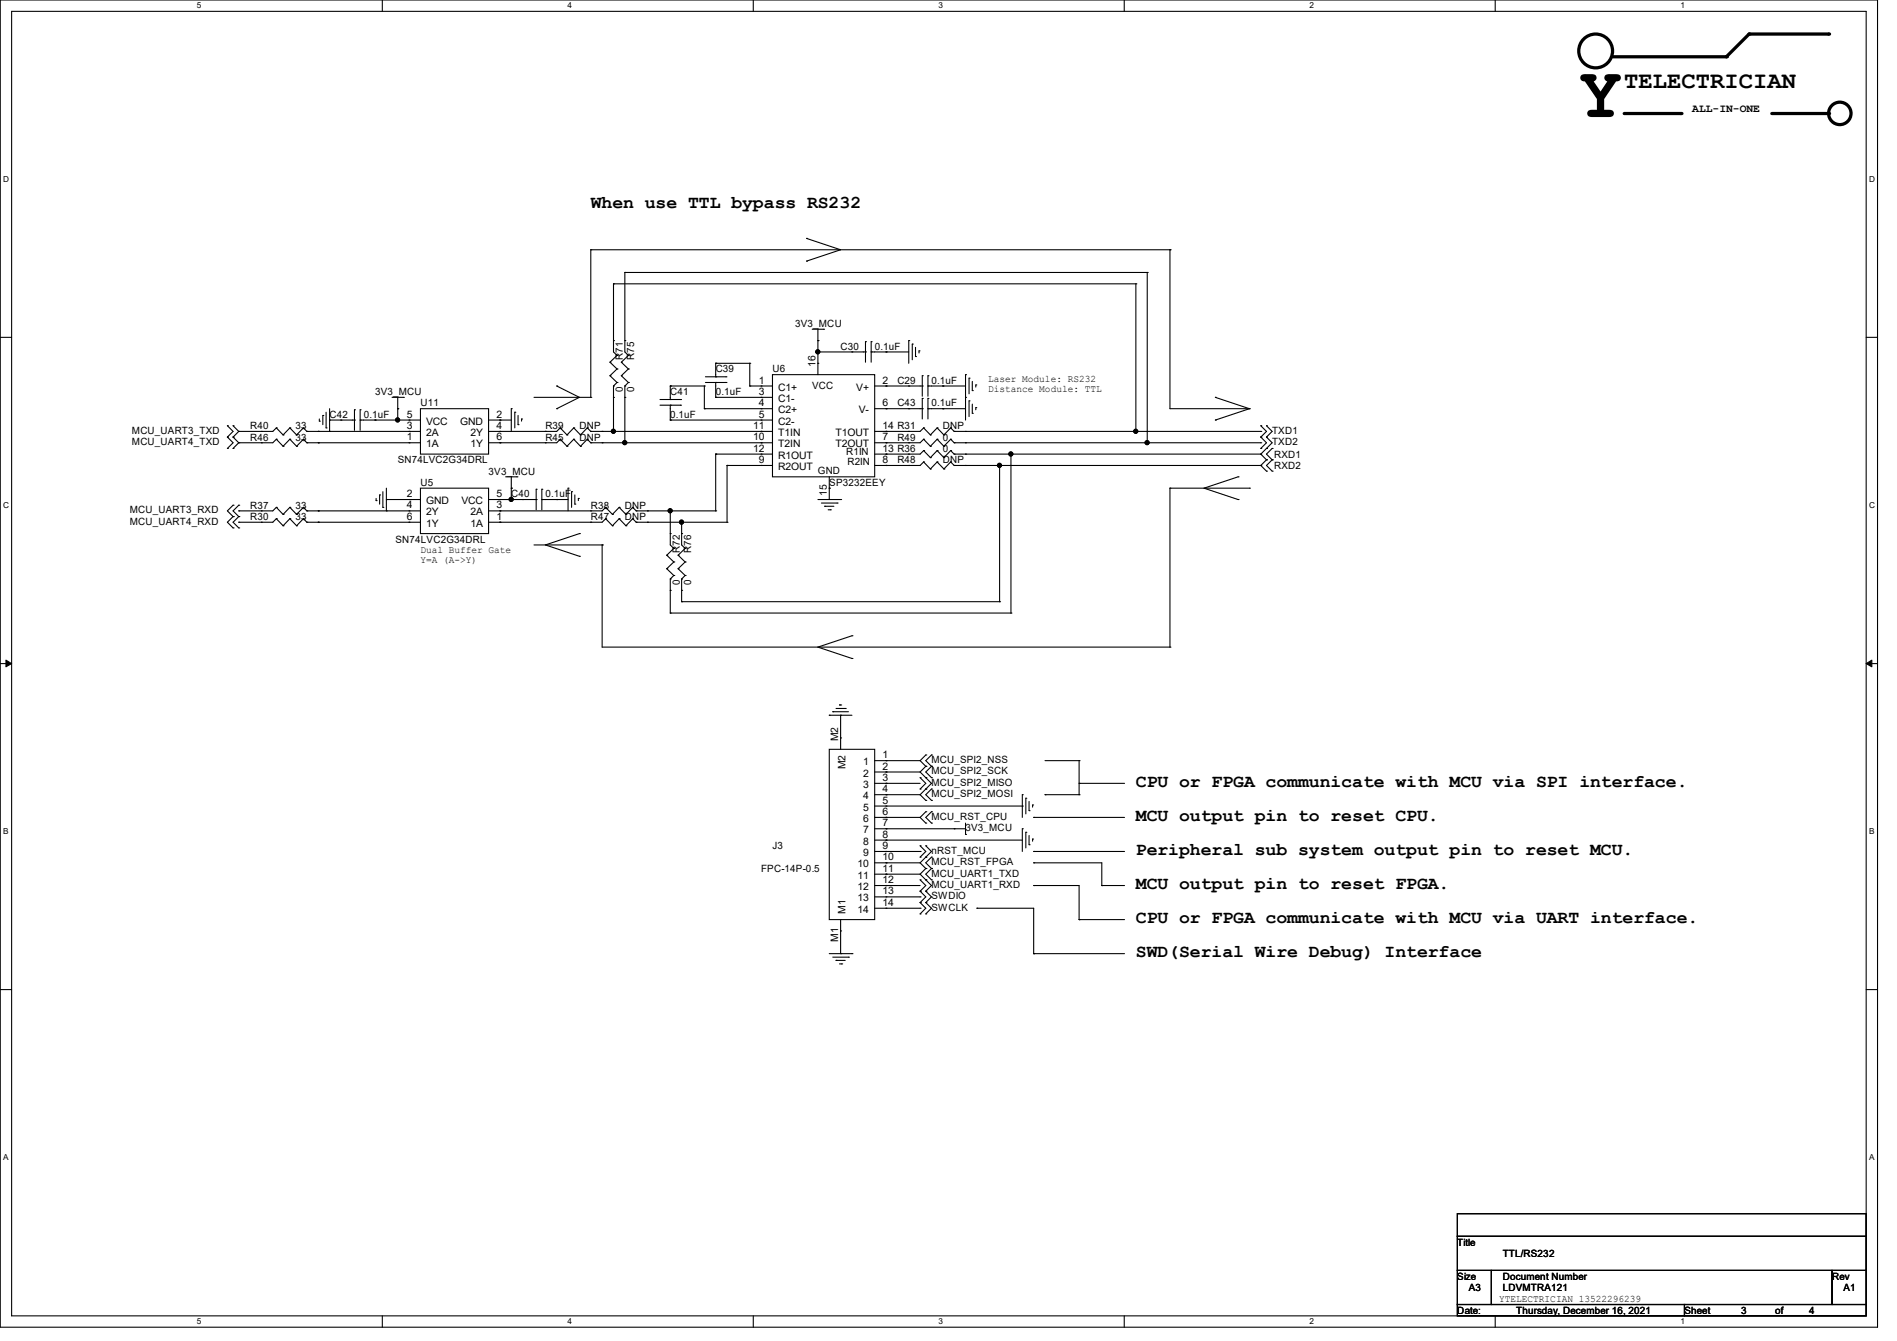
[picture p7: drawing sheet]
<svg xmlns="http://www.w3.org/2000/svg" width="297mm" height="210mm" viewBox="0 0 297 210" stroke-linecap="round" stroke-linejoin="round" font-family="sans-serif">
<defs><g id="words">
<text font-size="11.3" x="247.2" y="18.3">Y</text>
<text font-size="3.7" x="254.3" y="13.8">TELECTRICIAN</text>
<g font-size="2.8">
<text x="92.5" y="32.6">When use TTL bypass RS232</text>
<text x="177.8" y="123.3">CPU or FPGA communicate with MCU via SPI interface.</text>
<text x="177.8" y="128.6">MCU output pin to reset CPU.</text>
<text x="177.8" y="133.9">Peripheral sub system output pin to reset MCU.</text>
<text x="177.8" y="139.3">MCU output pin to reset FPGA.</text>
<text x="177.8" y="144.6">CPU or FPGA communicate with MCU via UART interface.</text>
<text x="177.8" y="149.9">SWD(Serial Wire Debug) Interface</text>
</g>
<text font-size="1.8" x="265" y="17.5">ALL-IN-ONE</text>
<g font-size="1.6">
<text x="124.5" y="51.2">3V3_MCU</text>
<text x="97.5" y="56.3" transform="rotate(-90 97.5 56.3)">R71</text>
<text x="99.3" y="56.3" transform="rotate(-90 99.3 56.3)">R75</text>
<text x="112.1" y="58.3">C39</text>
<text x="120.9" y="58.3">U6</text>
<text x="127.7" y="57.4" transform="rotate(-90 127.7 57.4)">16</text>
<text x="131.6" y="54.8">C30</text>
<text x="137" y="54.8">0.1uF</text>
<text x="154.7" y="59.9">Laser Module: RS232</text>
<text x="51.6" y="65.4">C42</text>
<text x="56.9" y="65.4">0.1uF</text>
<text x="58.7" y="61.9">3V3_MCU</text>
<text x="63.7" y="65.4">5</text>
<text x="65.8" y="63.7">U11</text>
<text x="77.7" y="65.4">2</text>
<text x="97.5" y="61.3" transform="rotate(-90 97.5 61.3)">0</text>
<text x="99.3" y="61.3" transform="rotate(-90 99.3 61.3)">0</text>
<text x="104.9" y="61.9">C41</text>
<text x="104.9" y="65.4">0.1uF</text>
<text x="112.1" y="61.9">0.1uF</text>
<text x="118.8" y="60.1">1</text>
<text x="118.8" y="61.9">3</text>
<text x="118.8" y="63.6">4</text>
<text x="118.8" y="65.4">5</text>
<text x="121.8" y="61.2">C1+</text>
<text x="121.8" y="63">C1-</text>
<text x="121.8" y="64.7">C2+</text>
<text x="127.2" y="61">VCC</text>
<text x="134.1" y="61.2">V+</text>
<text x="134.5" y="64.7">V-</text>
<text x="138.2" y="60.1">2</text>
<text x="138.2" y="63.6">6</text>
<text x="140.5" y="63.7">C43</text>
<text x="140.5" y="60.1">C29</text>
<text x="145.8" y="63.7">0.1uF</text>
<text x="145.8" y="60.1">0.1uF</text>
<text x="154.7" y="61.5">Distance Module: TTL</text>
<text x="20.7" y="67.9">MCU_UART3_TXD</text>
<text x="20.7" y="69.7">MCU_UART4_TXD</text>
<text x="39.2" y="69">R46</text>
<text x="39.2" y="67.2">R40</text>
<text x="46.3" y="69">33</text>
<text x="46.3" y="67.2">33</text>
<text x="63.7" y="69">1</text>
<text x="63.7" y="67.2">3</text>
<text x="66.7" y="70.1">1A</text>
<text x="66.7" y="68.3">2A</text>
<text x="66.7" y="66.5">VCC</text>
<text x="72.1" y="66.5">GND</text>
<text x="73.7" y="70.1">1Y</text>
<text x="73.7" y="68.3">2Y</text>
<text x="77.7" y="69">6</text>
<text x="77.7" y="67.2">4</text>
<text x="85.4" y="69">R45</text>
<text x="85.4" y="67.2">R39</text>
<text x="90.7" y="69">DNP</text>
<text x="90.7" y="67.2">DNP</text>
<text x="117.9" y="70.7">12</text>
<text x="117.9" y="67.2">11</text>
<text x="117.9" y="69">10</text>
<text x="121.8" y="66.5">C2-</text>
<text x="121.8" y="71.8">R1OUT</text>
<text x="121.8" y="68.3">T1IN</text>
<text x="121.8" y="70.1">T2IN</text>
<text x="130.8" y="70.1">T2OUT</text>
<text x="130.8" y="68.3">T1OUT</text>
<text x="132.5" y="71.3">R1IN</text>
<text x="138.2" y="69">7</text>
<text x="138.2" y="67.2">14 R31</text>
<text x="138.2" y="70.7">13 R36</text>
<text x="140.5" y="69">R49</text>
<text x="147.6" y="70.8">0</text>
<text x="147.6" y="69">0</text>
<text x="147.6" y="67.2">DNP</text>
<text x="199.2" y="67.9">TXD1</text>
<text x="199.2" y="69.7">TXD2</text>
<text x="199.5" y="71.7">RXD1</text>
<text x="62.3" y="72.6">SN74LVC2G34DRL</text>
<text x="63.7" y="77.9">2</text>
<text x="65.8" y="76.1">U5</text>
<text x="76.5" y="74.3">3V3_MCU</text>
<text x="77.7" y="77.9">5</text>
<text x="80.1" y="77.9">C40</text>
<text x="85.4" y="77.9">0.1uF</text>
<text x="118.8" y="72.5">9</text>
<text x="121.8" y="73.6">R2OUT</text>
<text x="128.1" y="74.2">GND</text>
<text x="129.5" y="77.7" transform="rotate(-90 129.5 77.7)">15</text>
<text x="129.8" y="76.1">SP3232EEY</text>
<text x="132.7" y="72.9">R2IN</text>
<text x="138.2" y="72.5">8</text>
<text x="140.5" y="72.6">R48</text>
<text x="147.6" y="72.6">DNP</text>
<text x="199.5" y="73.4">RXD2</text>
<text x="20.3" y="80.4">MCU_UART3_RXD</text>
<text x="20.3" y="82.2">MCU_UART4_RXD</text>
<text x="39.2" y="81.4">R30</text>
<text x="39.2" y="79.7">R37</text>
<text x="46.3" y="81.4">33</text>
<text x="46.3" y="79.7">33</text>
<text x="63.7" y="81.4">6</text>
<text x="63.7" y="79.6">4</text>
<text x="66.7" y="79">GND</text>
<text x="66.7" y="82.5">1Y</text>
<text x="66.7" y="80.7">2Y</text>
<text x="72.3" y="79">VCC</text>
<text x="73.7" y="82.5">1A</text>
<text x="73.7" y="80.7">2A</text>
<text x="77.7" y="81.4">1</text>
<text x="77.7" y="79.6">3</text>
<text x="92.5" y="79.7">R38</text>
<text x="92.5" y="81.4">R47</text>
<text x="97.8" y="79.7">DNP</text>
<text x="97.8" y="81.4">DNP</text>
<text x="61.9" y="85">SN74LVC2G34DRL</text>
<text x="65.8" y="86.6">Dual Buffer Gate</text>
<text x="65.8" y="88.1">Y=A (A-&gt;Y)</text>
<text x="106.4" y="86.6" transform="rotate(-90 106.4 86.6)">R72</text>
<text x="108.2" y="86.6" transform="rotate(-90 108.2 86.6)">R76</text>
<text x="106.4" y="91.6" transform="rotate(-90 106.4 91.6)">0</text>
<text x="108.2" y="91.6" transform="rotate(-90 108.2 91.6)">0</text>
<text x="131.2" y="116.1" transform="rotate(-90 131.2 116.1)">M2</text>
<text x="135.2" y="119.8">1</text>
<text x="138.2" y="118.7">1</text>
<text x="145.8" y="119.5">MCU_SPI2_NSS</text>
<text x="132.4" y="120.5" transform="rotate(-90 132.4 120.5)">M2</text>
<text x="135.2" y="121.6">2</text>
<text x="135.2" y="123.4">3</text>
<text x="135.2" y="125.2">4</text>
<text x="138.2" y="120.5">2</text>
<text x="138.2" y="122.3">3</text>
<text x="138.2" y="124.1">4</text>
<text x="138.2" y="125.9">5</text>
<text x="145.8" y="124.8">MCU_SPI2_MOSI</text>
<text x="145.8" y="123.1">MCU_SPI2_MISO</text>
<text x="145.8" y="121.3">MCU_SPI2_SCK</text>
<text x="135.2" y="127">5</text>
<text x="135.2" y="128.7">6</text>
<text x="135.2" y="130.5">7</text>
<text x="138.2" y="127.6">6</text>
<text x="138.2" y="129.4">7</text>
<text x="138.2" y="131.2">8</text>
<text x="145.8" y="128.4">MCU_RST_CPU</text>
<text x="151.2" y="130.2">3V3_MCU</text>
<text x="119.2" y="136.6">FPC-14P-0.5</text>
<text x="120.9" y="133">J3</text>
<text x="134.3" y="135.9">10</text>
<text x="134.3" y="137.6">11</text>
<text x="135.2" y="132.3">8</text>
<text x="135.2" y="134.1">9</text>
<text x="138.2" y="133">9</text>
<text x="138.2" y="134.8">10</text>
<text x="138.2" y="136.5">11</text>
<text x="145.8" y="137.3">MCU_UART1_TXD</text>
<text x="145.8" y="135.5">MCU_RST_FPGA</text>
<text x="145.8" y="133.7">nRST_MCU</text>
<text x="132.4" y="143.1" transform="rotate(-90 132.4 143.1)">M1</text>
<text x="134.3" y="139.4">12</text>
<text x="134.3" y="141.2">13</text>
<text x="134.3" y="143">14</text>
<text x="138.2" y="138.3">12</text>
<text x="138.2" y="140.1">13</text>
<text x="138.2" y="141.9">14</text>
<text x="145.8" y="142.6">SWCLK</text>
<text x="145.8" y="140.8">SWDIO</text>
<text x="145.8" y="139.1">MCU_UART1_RXD</text>
<text x="131.2" y="147.5" transform="rotate(-90 131.2 147.5)">M1</text>
<text x="228.2" y="195.1">Title</text>
<text x="235.3" y="196.8">TTL/RS232</text>
<text x="228.2" y="200.4">Size</text>
<text x="229.9" y="202.2">A3</text>
<text x="234.7" y="203.9">YTELECTRICIAN 13522296239</text>
<text x="235.3" y="200.4">Document Number</text>
<text x="235.3" y="202.2">LDVMTRA121</text>
<text x="286.8" y="200.4">Rev</text>
<text x="288.6" y="202.2">A1</text>
<text x="228.2" y="205.7">Date:</text>
<text x="237.4" y="205.7">Thursday, December 16, 2021</text>
<text x="263.7" y="205.7">Sheet</text>
<text x="272.6" y="205.7">3</text>
<text x="278" y="205.7">of</text>
<text x="283.3" y="205.7">4</text>
</g>
<g font-size="1.3">
<text x="30.8" y="1.3">5</text>
<text x="88.9" y="1.3">4</text>
<text x="146.9" y="1.3">3</text>
<text x="205" y="1.3">2</text>
<text x="263.1" y="1.3">1</text>
<text x=".5" y="28.4">D</text>
<text x="292.7" y="28.4">D</text>
<text x=".5" y="79.5">C</text>
<text x="292.7" y="79.5">C</text>
<text x=".5" y="130.6">B</text>
<text x="292.7" y="130.6">B</text>
<text x=".5" y="181.7">A</text>
<text x="292.7" y="181.7">A</text>
<text x="30.8" y="207.4">5</text>
<text x="88.9" y="207.4">4</text>
<text x="146.9" y="207.4">3</text>
<text x="205" y="207.4">2</text>
<text x="263.1" y="207.4">1</text>
</g>
</g></defs>
<path d="M0 0h294v207.9h-294zM1.8 1.8h290.4v204.3h-290.4z" fill="none" stroke="#000" stroke-width=".17"/>
<g fill="#fff">
<path d="M30.8 .2h.7v1.4h-.7z"/>
<path d="M30.8 206.2h.7v1.4h-.7z"/>
</g>
<path d="M59.9 0v1.8M59.9 206.1v1.8" fill="none" stroke="#000" stroke-width=".17"/>
<g fill="#fff">
<path d="M88.9 .2h.6v1.4h-.6z"/>
<path d="M88.9 206.2h.6v1.4h-.6z"/>
</g>
<path d="M117.9 0v1.8M117.9 206.1v1.8" fill="none" stroke="#000" stroke-width=".17"/>
<g fill="#fff">
<path d="M146.9 .2h.7v1.4h-.7z"/>
<path d="M146.9 206.2h.7v1.4h-.7z"/>
</g>
<path d="M176 0v1.8M176 206.1v1.8" fill="none" stroke="#000" stroke-width=".17"/>
<g fill="#fff">
<path d="M205 .2h.7v1.4h-.7z"/>
<path d="M205 206.2h.7v1.4h-.7z"/>
</g>
<path d="M234.1 0v1.8M234.1 206.1v1.8" fill="none" stroke="#000" stroke-width=".17"/>
<g fill="#fff">
<path d="M263.1 .2h.7v1.4h-.7z"/>
<path d="M263.1 206.2h.7v1.4h-.7z"/>
<path d="M.5 27.3h.9v1.4h-.9z"/>
<path d="M292.7 27.3h.8v1.4h-.8z"/>
<path d="M.5 78.4h.9v1.4h-.9z"/>
<path d="M292.7 78.4h.8v1.4h-.8z"/>
</g>
<path d="M0 52.8h1.8M292.2 52.8h1.8" fill="none" stroke="#000" stroke-width=".17"/>
<g fill="#fff">
<path d="M.5 129.5h.8v1.4h-.8z"/>
<path d="M292.7 129.5h.8v1.4h-.8z"/>
</g>
<path d="M0 103.9h1.8M292.2 103.9h1.8" fill="none" stroke="#000" stroke-width=".17"/>
<path d="M.9 103.4l.9 .5-.9 .5zM292.2 103.9l.9-.5v1z" fill="#000" stroke="#000" stroke-width=".16"/>
<g fill="#fff">
<path d="M.5 180.5h.8v1.4h-.8z"/>
<path d="M292.7 180.5h.8v1.4h-.8z"/>
</g>
<g fill="none" stroke="#000" stroke-width=".17">
<path d="M92.5 39.1h.1M92.5 39.1v23.1M92.5 39.1h90.7M126.3 37.3h.1M126.3 37.3l5.3 1.8-5.3 1.8M183.2 39.1h.1M183.2 39.1v24.9h12.4M95.5 56.7h.1M95.5 58.8h.1M95.5 56.7l1.1 1.1M95.5 58.8l1.1 1.1M96.1 53.3h.1"/>
<path d="M96.1 44.4h.1M96.1 44.4v10.7l.5 .6M96.1 44.4h81.7M96.6 55.7h.1M96.6 57.8h.1M96.6 59.9h.1M96.6 55.7l-1.1 1M96.6 57.8l-1.1 1M96.6 59.9l-.5 .6M97.3 56.7h.1M97.3 58.8h.1M97.3 56.7l1.1 1.1"/>
<path d="M97.3 58.8l1.1 1.1M97.8 53.3h.1M97.8 42.7h.1M97.8 42.7v12.4l.6 .6M97.8 42.7h81.8M98.4 55.7h.1M98.4 57.8h.1M98.4 59.9h.1M98.4 55.7l-1.1 1M98.4 57.8l-1.1 1M98.4 59.9l-.6 .6M110.4 59.9h3.3"/>
<path d="M110.4 59h3.3M112.1 59h.1M112.1 59.9h.1M112.1 56.9h.1M112.1 56.9v2.1M112.1 59.9v2.3M112.1 56.9h5.3M113.7 59.9h.1M113.7 59h.1M117.4 56.9h.1M117.4 56.9v3.6M120.9 58.7h16v16h-16z"/>
<path d="M126.3 40.9h.1M127.2 51.6h1.7M128.1 53.3h.1M128.1 56.9h.1M128.1 55.1h.1M128.1 51.6v7.1M128.1 55.1h7.4M128.9 51.6h.1M133.4 55.1h.1M135.5 55.1h.1M135.5 53.5h.1M135.5 53.5v3.2"/>
<path d="M136.4 53.5h.1M136.4 55.1h.1M136.4 55.1h5.9M136.4 53.5v3.2M138.7 55.1h.1M142.3 53.3h.1M142.3 53.3v3.6M142.8 53.9h.1M142.8 53.9v2.4M143.3 55.8h.1M143.3 54.4v1.4M143.9 54.9h.1"/>
<path d="M143.9 54.9v.4M144.4 58.8h.1M144.4 58.8v3.3M145.3 58.8h.1M145.3 58.8v3.3M151.2 58.7h.1M151.2 58.7v7.1M151.7 59.2h.1M151.7 59.2v2.5M152.2 59.7v1.5M177.8 44.4h.1M177.8 44.4v23.2"/>
<path d="M179.6 42.7h.1M179.6 42.7v26.6M35.6 66.7h.1M35.6 68.5h.1M35.6 70.2h.1M35.6 66.7l.9 .9-.9 .9M35.6 68.5l.9 .8-.9 .9M36.5 68.5h.1M36.5 66.7h.1M36.5 70.2h.1M36.5 79.1h.1M36.5 66.7l.9 .9"/>
<path d="M36.5 68.5l.9 .8M36.5 79.1l-.9 .9 .9 .9M37.4 79.1h.1M37.4 67.6h.1M37.4 69.3h.1M37.4 67.6l-.9 .9M37.4 69.3l-.9 .9M37.4 79.1l-.9 .9 .9 .9M40.9 69.3h.1M40.9 67.6h.1M43.3 68.8h.1M43.3 79.5h.1"/>
<path d="M43.3 67h.1M43.3 68.8l-.6 .5h-5.3M43.3 68.8l1 1.1M43.3 67l-.6 .6h-5.3M43.3 79.5l-.6 .5h-5.3M43.3 79.5l1 1.1M43.3 67l1 1.1M44.3 69.9h.1M44.3 68.1h.1M45.4 68.8h.1M45.4 79.5h.1M45.4 67h.1"/>
<path d="M45.4 68.8l-1.1 1.1M45.4 68.8l1 1.1M45.4 79.5l-1.1 1.1M45.4 79.5l1 1.1M45.4 67l-1.1 1.1M45.4 67l1 1.1M46.4 69.9h.1M46.4 68.1h.1M47.5 68.8h.1M47.5 79.5h.1M47.5 67h.1M47.5 68.8l-1.1 1.1"/>
<path d="M47.5 68.8l.5 .5M47.5 79.5l-1.1 1.1M47.5 79.5l.5 .5M47.5 67l-1.1 1.1M47.5 67l.5 .6M48 69.3h.1M48 67.6h.1M48 69.3h17.8M48 67.6h17.8M49.8 69.3h.1M49.8 67.6h.1M50 66h.1"/>
<path d="M50 65.6v.4M50.5 65.1h.1M50.5 65.1v1.4M51.1 67h.1M51.1 64.6v2.4M51.6 67.6h.1M51.6 65.8h.1M51.6 64v3.6M51.6 65.8h3.9M53.4 65.8h.1M55.5 65.8h.1M55.5 64.2h.1"/>
<path d="M55.5 64.2v3.2M56.4 64.2h.1M56.4 65.8h.1M56.4 65.8h9.4M56.4 64.2v3.2M58.7 65.8h.1M58.9 78.4h.1M58.9 78.1v.3M59.4 77.5h.1M59.4 77.5v1.5M59.9 79.5h.1M59.9 77v2.5"/>
<path d="M60.5 78.2h.1M60.5 78.2h5.3M60.5 76.5v3.5M61.4 62.2h1.8M62.3 64h.1M62.3 65.8h.1M62.3 62.2v3.6M63.2 62.2h.1M64.1 78.2h.1M64.1 69.3h.1M64.1 67.6h.1M64.1 65.8h.1"/>
<path d="M65.8 76.5h10.7v7.1h-10.7zM65.8 64h10.7v7.1h-10.7zM76.5 78.2h7.4M76.5 65.8h3.6M78.3 78.2h.1M78.3 65.8h.1M78.3 69.3h.1M78.3 67.6h.1M79.2 74.7h1.7M80.1 64h.1M80.1 76.5h.1M80.1 78.2h.1"/>
<path d="M80.1 64v3.6M80.1 74.7v3.5M80.6 64.6h.1M80.6 64.6v2.4M80.9 74.7h.1M81.1 66.5h.1M81.1 65.1v1.4M81.7 65.6h.1M81.7 65.6v.4M81.8 78.2h.1M83.6 62.2h8.9M83.9 78.2h.1"/>
<path d="M83.9 76.6h.1M83.9 76.6v3.2M84.8 76.6h.1M84.8 78.2h.1M84.8 78.2h4.1M84.8 76.6v3.2M85.4 69.3h.1M85.4 67.6h.1M87.2 64h.1M87.2 60.5h.1M87.2 78.2h.1M87.2 60.5l3.5 1.7-3.5 1.8"/>
<path d="M87.7 68.8h.1M87.7 67h.1M87.7 68.8l-.5 .5h-10.7M87.7 67l-.5 .6h-10.7M87.7 68.8l1.1 1.1M87.7 67l1.1 1.1M88.8 69.9h.1M88.8 68.1h.1M88.9 76.5h.1M88.9 76.5v3.5M89.5 77h.1M89.5 77v2.5"/>
<path d="M89.8 68.8h.1M89.8 67h.1M89.8 68.8l-1 1.1M89.8 68.8l1.1 1.1M89.8 67l-1 1.1M89.8 67l1.1 1.1M90 79h.1M90 77.5v1.5M90.6 78.1h.1M90.6 78.1v.3M90.9 69.9h.1M90.9 68.1h.1"/>
<path d="M91.9 68.8h.1M91.9 67h.1M91.9 68.8l-1 1.1M91.9 68.8l.6 .5M91.9 67l-1 1.1M91.9 67l.6 .6M92.5 62.2h.1M92.5 69.3h.1M92.5 67.6h.1M92.5 69.3h28.4M92.5 67.6h28.4M94.3 69.3h.1"/>
<path d="M94.3 67.6h.1M94.8 79.5h.1M94.8 79.5l-.5 .5h-17.8M94.8 79.5l1.1 1.1M96.1 60.5h.1M96.1 62.2h.1M96.1 67.6h.1M96.1 60.5v7.1M96.9 79.5h.1M96.9 79.5l-1 1.1M96.9 79.5l1.1 1.1M97.8 60.5h.1"/>
<path d="M97.8 62.2h.1M97.8 69.3h.1M97.8 60.5v8.8M99.1 79.5h.1M99.1 79.5l-1.1 1.1M99.1 79.5l.5 .5M103.3 63.5h3.3M103.3 62.6h3.3M104.9 62.6h.1M104.9 63.5h.1M104.9 60.5h.1M104.9 65.8h.1"/>
<path d="M104.9 60.5v2.1M104.9 63.5v2.3M104.9 60.5h5.4M104.9 65.8h16M106.6 63.5h.1M106.6 62.6h.1M110.3 60.5h.1M110.3 64h.1M110.3 64h10.6M110.3 60.5v3.5M112.1 62.2h.1M112.1 71.1h.1"/>
<path d="M112.1 62.2h8.8M112.1 71.1h8.8M112.1 71.1v8.9M113.8 72.9h.1M113.8 72.9h7.1M113.8 72.9v8.9M117.4 60.5h.1M117.4 60.5h3.5M119.2 60.5h.1M119.2 62.2h.1M119.2 64h.1M119.2 65.8h.1"/>
<path d="M119.2 71.1h.1M119.2 67.6h.1M119.2 69.3h.1M119.2 72.9h.1M128.1 78.2h3.5M128.6 78.8h2.5M129.1 79.3h.1M129.1 79.3h1.5M129.7 79.8h.3M129.8 76.5h.1M129.8 74.7v3.5M130 79.8h.1"/>
<path d="M131.1 78.8h.1M131.6 78.2h.1M136.9 64h7.5M136.9 60.5h7.5M138.7 60.5h.1M138.7 64h.1M138.7 69.3h.1M138.7 72.9h.1M138.7 67.6h.1M138.7 71.1h.1M142.3 71.1h.1M142.3 64h.1"/>
<path d="M142.3 69.3h.1M142.3 67.6h.1M142.3 60.5h.1M142.3 72.9h.1M144.4 64h.1M144.4 62.4h.1M144.4 60.5h.1M144.4 62.4v3.2M144.6 70.6h.1M144.6 68.8h.1M144.6 67h.1M144.6 72.3h.1"/>
<path d="M144.6 70.6l-.5 .5h-7.2M144.6 70.6l1.1 1.1M144.6 68.8l-.5 .5h-7.2M144.6 72.3l-.5 .6h-7.2M144.6 67l-.5 .6h-7.2M144.6 68.8l1.1 1.1M144.6 67l1.1 1.1M144.6 72.3l1.1 1.1M145.3 62.4h.1M145.3 64h.1M145.3 60.5h.1M145.3 64h5.9"/>
<path d="M145.3 62.4v3.2M145.3 60.5h5.9M145.7 71.7h.1M145.7 69.9h.1M145.7 68.1h.1M145.7 73.4h.1M146.7 70.6h.1M146.7 68.8h.1M146.7 67h.1M146.7 72.3h.1M146.7 70.6l-1 1.1M146.7 70.6l1.1 1.1"/>
<path d="M146.7 68.8l-1 1.1M146.7 68.8l1.1 1.1M146.7 67l-1 1.1M146.7 67l1.1 1.1M146.7 72.3l-1 1.1M146.7 72.3l1.1 1.1M147.6 64h.1M147.6 60.5h.1M147.8 71.7h.1M147.8 69.9h.1M147.8 68.1h.1M147.8 73.4h.1"/>
<path d="M148.8 70.6h.1M148.8 68.8h.1M148.8 67h.1M148.8 72.3h.1M148.8 70.6l-1 1.1M148.8 70.6l.6 .5M148.8 68.8l-1 1.1M148.8 68.8l.6 .5M148.8 67l-1 1.1M148.8 67l.6 .6M148.8 72.3l-1 1.1M148.8 72.3l.6 .6"/>
<path d="M149.4 71.1h.1M149.4 69.3h.1M149.4 67.6h.1M149.4 72.9h.1M149.4 71.1h48M149.4 69.3h48M149.4 72.9h48M149.4 67.6h48M151.2 62.2h.1M151.2 71.1h.1M151.2 69.3h.1M151.2 67.6h.1"/>
<path d="M151.2 72.9h.1M151.7 62.8h.1M151.7 62.8v2.4M152.2 61.2h.1M152.2 64.7h.1M152.2 63.3v1.4M152.8 60.3h.1M152.8 63.8h.1M152.8 60.3v.3M152.8 63.8v.4M156.5 72.9h.1M156.5 72.9v21.3"/>
<path d="M158.3 71.1h.1M158.3 71.1v24.9M177.8 67.6h.1M179.6 69.3h.1M183.2 76.5h.1M183.2 76.5v24.8M183.2 76.5h12.4M190.3 62.2h.1M190.3 65.8h.1M190.3 62.2l5.3 1.8M193.8 74.7h.1M193.8 78.2h.1"/>
<path d="M193.8 74.7l-5.3 1.8 5.3 1.7M195.6 64h.1M195.6 76.5h.1M195.6 64l-5.3 1.8M197.4 68.5h.1M197.4 66.7h.1M197.4 70.2h.1M197.4 72.9h.1M197.4 71.1h.1M197.4 67.6h.1M197.4 69.3h.1M197.4 71.1l.9 .9"/>
<path d="M197.4 72.9l.9 .9M197.4 66.7l.9 .9-.9 .9M197.4 68.5l.9 .8-.9 .9M198.3 70.2h.1M198.3 72h.1M198.3 73.8h.1M198.3 68.5h.1M198.3 66.7h.1M198.3 68.5l.9 .8-1.8 1.8M198.3 72l-.9 .9M198.3 66.7l.9 .9-.9 .9M199.2 72h.1"/>
<path d="M199.2 70.2h.1M199.2 73.8h.1M199.2 70.2l-.9 .9 .9 .9M199.2 72l-.9 .9 .9 .9M36.5 80.9h.1M36.5 82.7h.1M36.5 80.9l-.9 .9 .9 .9M37.4 80.9h.1M37.4 82.7h.1M37.4 80h.1M37.4 81.8h.1M37.4 80.9l-.9 .9 .9 .9"/>
<path d="M40.9 81.8h.1M40.9 80h.1M43.3 81.2h.1M43.3 81.2l-.6 .6h-5.3M43.3 81.2l1 1.1M44.3 82.3h.1M44.3 80.6h.1M45.4 81.2h.1M45.4 81.2l-1.1 1.1M45.4 81.2l1 1.1M46.4 82.3h.1M46.4 80.6h.1"/>
<path d="M47.5 81.2h.1M47.5 81.2l-1.1 1.1M47.5 81.2l.5 .6M48 81.8h.1M48 80h.1M48 81.8h17.8M48 80h17.8M49.8 81.8h.1M49.8 80h.1M60.5 80h.1M64.1 81.8h.1M64.1 80h.1"/>
<path d="M78.3 81.8h.1M78.3 80h.1M83.6 85.3h10.7M90.7 83.6h.1M90.7 87.1h.1M90.7 83.6l-5.3 1.7 5.3 1.8M92.5 80h.1M92.5 81.8h.1M94.3 85.3h.1M94.3 85.3v16h88.9M94.8 81.2h.1M94.8 81.2l-.5 .6h-17.8"/>
<path d="M94.8 81.2l1.1 1.1M95.9 80.6h.1M95.9 82.3h.1M96.9 81.2h.1M96.9 81.2l-1 1.1M96.9 81.2l1.1 1.1M98 80.6h.1M98 82.3h.1M99.1 81.2h.1M99.1 81.2l-1.1 1.1M99.1 81.2l.5 .6M99.6 80h.1"/>
<path d="M99.6 81.8h.1M99.6 81.8h14.2M99.6 80h12.5M101.4 80h.1M101.4 81.8h.1M104.4 87h.1M104.4 89.1h.1M104.4 87l1.1 1M104.4 89.1l1.1 1M104.9 90.7h.1M104.9 83.6h.1M104.9 92.5h.1"/>
<path d="M104.9 80h.1M104.9 96h.1M104.9 80v5.3l.6 .6M104.9 90.7v5.3M104.9 96h53.4M105.5 85.9h.1M105.5 88h.1M105.5 90.1h.1M105.5 85.9l-1.1 1.1M105.5 88l-1.1 1.1M105.5 90.1l-.6 .6M106.2 87h.1"/>
<path d="M106.2 89.1h.1M106.2 87l1.1 1M106.2 89.1l1.1 1M106.7 90.7h.1M106.7 83.6h.1M106.7 92.5h.1M106.7 81.8h.1M106.7 94.2h.1M106.7 81.8v3.5l.6 .6M106.7 90.7v3.5M106.7 94.2h49.8M107.3 85.9h.1"/>
<path d="M107.3 88h.1M107.3 90.1h.1M107.3 85.9l-1.1 1.1M107.3 88l-1.1 1.1M107.3 90.1l-.6 .6M112.1 80h.1M113.8 81.8h.1M133.4 99.6h.1M133.4 99.6l-5.3 1.7 5.3 1.8M156.5 94.2h.1M158.3 96h.1M129.8 117.3h7.1v26.7h-7.1z"/>
<path d="M129.8 112h.1M129.8 112h3.6M130.4 111.5h.1M130.4 111.5h2.4M130.9 111h1.4M131.4 110.4h.1M131.4 110.4h.4M131.6 115.6h.1M131.6 112h.1M131.6 112v5.3M132.3 111h.1M133.4 103.1h.1"/>
<path d="M136.9 119.1h7.2M138.7 119.1h.1M144.1 119.1l.8 .9M144.9 118.2h.1M144.9 118.2l-.8 .9M145.8 118.2h.1M145.8 118.2l-.9 .9 .9 .9M163.6 119.1h5.4M169 119.1h.1M169 119.1v5.4M183.2 101.3h.1M136.9 124.5h7.2"/>
<path d="M136.9 122.7h7.2M136.9 128h7.2M136.9 133.3h7.2M136.9 135.1h7.2M136.9 138.7h7.2M136.9 129.8h14.3M136.9 120.9h7.2M136.9 126.2h23.2M136.9 131.6h23.2M136.9 136.9h7.2M138.7 120.9h.1M138.7 122.7h.1"/>
<path d="M138.7 124.5h.1M138.7 126.2h.1M138.7 128h.1M138.7 129.8h.1M138.7 131.6h.1M138.7 133.3h.1M138.7 135.1h.1M138.7 136.9h.1M138.7 138.7h.1M144.1 139.6h.1M144.1 123.6h.1M144.1 121.8h.1"/>
<path d="M144.1 137.8h.1M144.1 134.2h.1M144.1 132.5h.1M144.1 133.3h.1M144.1 120.9l1.7 1.8-1.7 1.8M144.1 121.8l.8 .9-.8 .9M144.1 139.6l.8 .9-.8 .9M144.1 124.5l.8 .8M144.1 136.9l1.7 1.8-.9 .9M144.1 137.8l.8 .9-.8 .9M144.1 135.1l.8 .9M144.1 128l.8 .9"/>
<path d="M144.1 132.5l.8 .8-.8 .9M144.9 139.6h.1M144.9 123.6h.1M144.9 125.3h.1M144.9 121.8h.1M144.9 120h.1M144.9 137.8h.1M144.9 136h.1M144.9 134.2h.1M144.9 127.1h.1M144.9 128.9h.1M144.9 132.5h.1"/>
<path d="M144.9 139.6l.9 .9-.9 .9M144.9 120l-.8 .9M144.9 136l-.8 .9M144.9 132.5l.9 .8-1.7 1.8M144.9 127.1l-.8 .9M145.8 125.3h.1M145.8 123.6h.1M145.8 121.8h.1M145.8 120h.1M145.8 137.8h.1M145.8 136h.1M145.8 134.2h.1"/>
<path d="M145.8 128.9h.1M145.8 127.1h.1M145.8 123.6l-.9 .9 .9 .8M145.8 120l-.9 .9 .9 .9M145.8 136l-.9 .9 .9 .9M145.8 134.2l-.9 .9 .9 .9M145.8 127.1l-.9 .9 .9 .9M149.4 129.8h.1M151.2 130.7h.1M151.2 128.9v1.8M160.1 124.5h.1M160.1 129.8h.1"/>
<path d="M160.1 126.2h.1M160.1 124.5v3.5M160.1 129.8v3.5M160.6 125h.1M160.6 130.3h.1M160.6 125v2.5M160.6 130.3v2.5M161.1 127h.1M161.1 132.3h.1M161.1 125.5v1.5M161.1 130.9v1.4M161.7 126.1h.1"/>
<path d="M161.7 131.4h.1M161.7 126.1v.3M161.7 131.4v.3M161.8 128h.1M161.8 133.3h.1M161.8 135.1h.1M161.8 138.7h.1M161.8 138.7h7.2v5.3M161.8 128h14.3M161.8 133.3h14.3M161.8 135.1h10.7v3.6M163.6 124.5h.1"/>
<path d="M163.6 124.5h5.4M169 124.5h.1M169 122.7h.1M169 122.7h7.1M172.5 138.7h.1M172.5 138.7h3.6M0 155h1.8M129.8 149.4h3.6M130.4 149.9h2.4M130.9 150.4h.1M130.9 150.4h1.4M131.4 151h.4"/>
<path d="M131.6 145.8h.1M131.6 149.4h.1M131.6 144v5.4M131.8 151h.1M132.8 149.9h.1M133.4 149.4h.1M136.9 142.2h7.2M136.9 140.5h7.2M138.7 140.5h.1M138.7 142.2h.1M144.1 143.1h.1M144.1 141.4h.1"/>
<path d="M144.1 140.5h.1M144.1 142.2h.1M144.1 141.4l.8 .8-.8 .9M144.9 143.1h.1M144.9 141.4h.1M144.9 141.4l.9 .8-.9 .9M153 142.2h.1M153 142.2h8.8v7.2M161.8 149.4h.1M161.8 149.4h14.3M169 144h.1M169 144h7.1"/>
<path d="M292.2 155h1.8M228.2 190.1h64v3.5h-64zM228.2 193.6h64v5.4h-64zM228.2 199h5.3v5.3h-5.3zM233.5 199h53.4v5.3h-53.4zM286.9 199h5.3v5.3h-5.3zM228.2 204.3h35.5v1.8h-35.5zM263.7 204.3h28.5v1.8h-28.5z"/>
</g>
<g fill="none" stroke="#000" stroke-width=".51">
<path d="M254.3 17.8h8.9M277.4 17.8h8.9M286.3 5.3h-12.4l-3.6 3.6h-17.8"/>
<circle cx="249.8" cy="8" r="2.65"/>
<circle cx="288.1" cy="17.8" r="1.76"/>
</g>
<g fill="#000">
<circle cx="263.2" cy="17.8" r=".25"/>
<circle cx="270.3" cy="8.9" r=".25"/>
<circle cx="273.9" cy="5.3" r=".25"/>
<circle cx="286.3" cy="17.8" r=".25"/>
<circle cx="286.3" cy="5.3" r=".25"/>
</g>
<g fill="#000" stroke="#000" stroke-width=".17">
<circle cx="128" cy="55.1" r=".32"/>
<circle cx="62.3" cy="65.8" r=".32"/>
<circle cx="80" cy="78.2" r=".32"/>
<circle cx="96" cy="67.5" r=".32"/>
<circle cx="97.8" cy="69.3" r=".32"/>
<circle cx="104.9" cy="80" r=".32"/>
<circle cx="156.5" cy="72.9" r=".32"/>
<circle cx="158.3" cy="71.1" r=".32"/>
<circle cx="177.8" cy="67.5" r=".32"/>
<circle cx="179.6" cy="69.3" r=".32"/>
<circle cx="106.7" cy="81.8" r=".32"/>
</g>
<use href="#words"/>
</svg>
